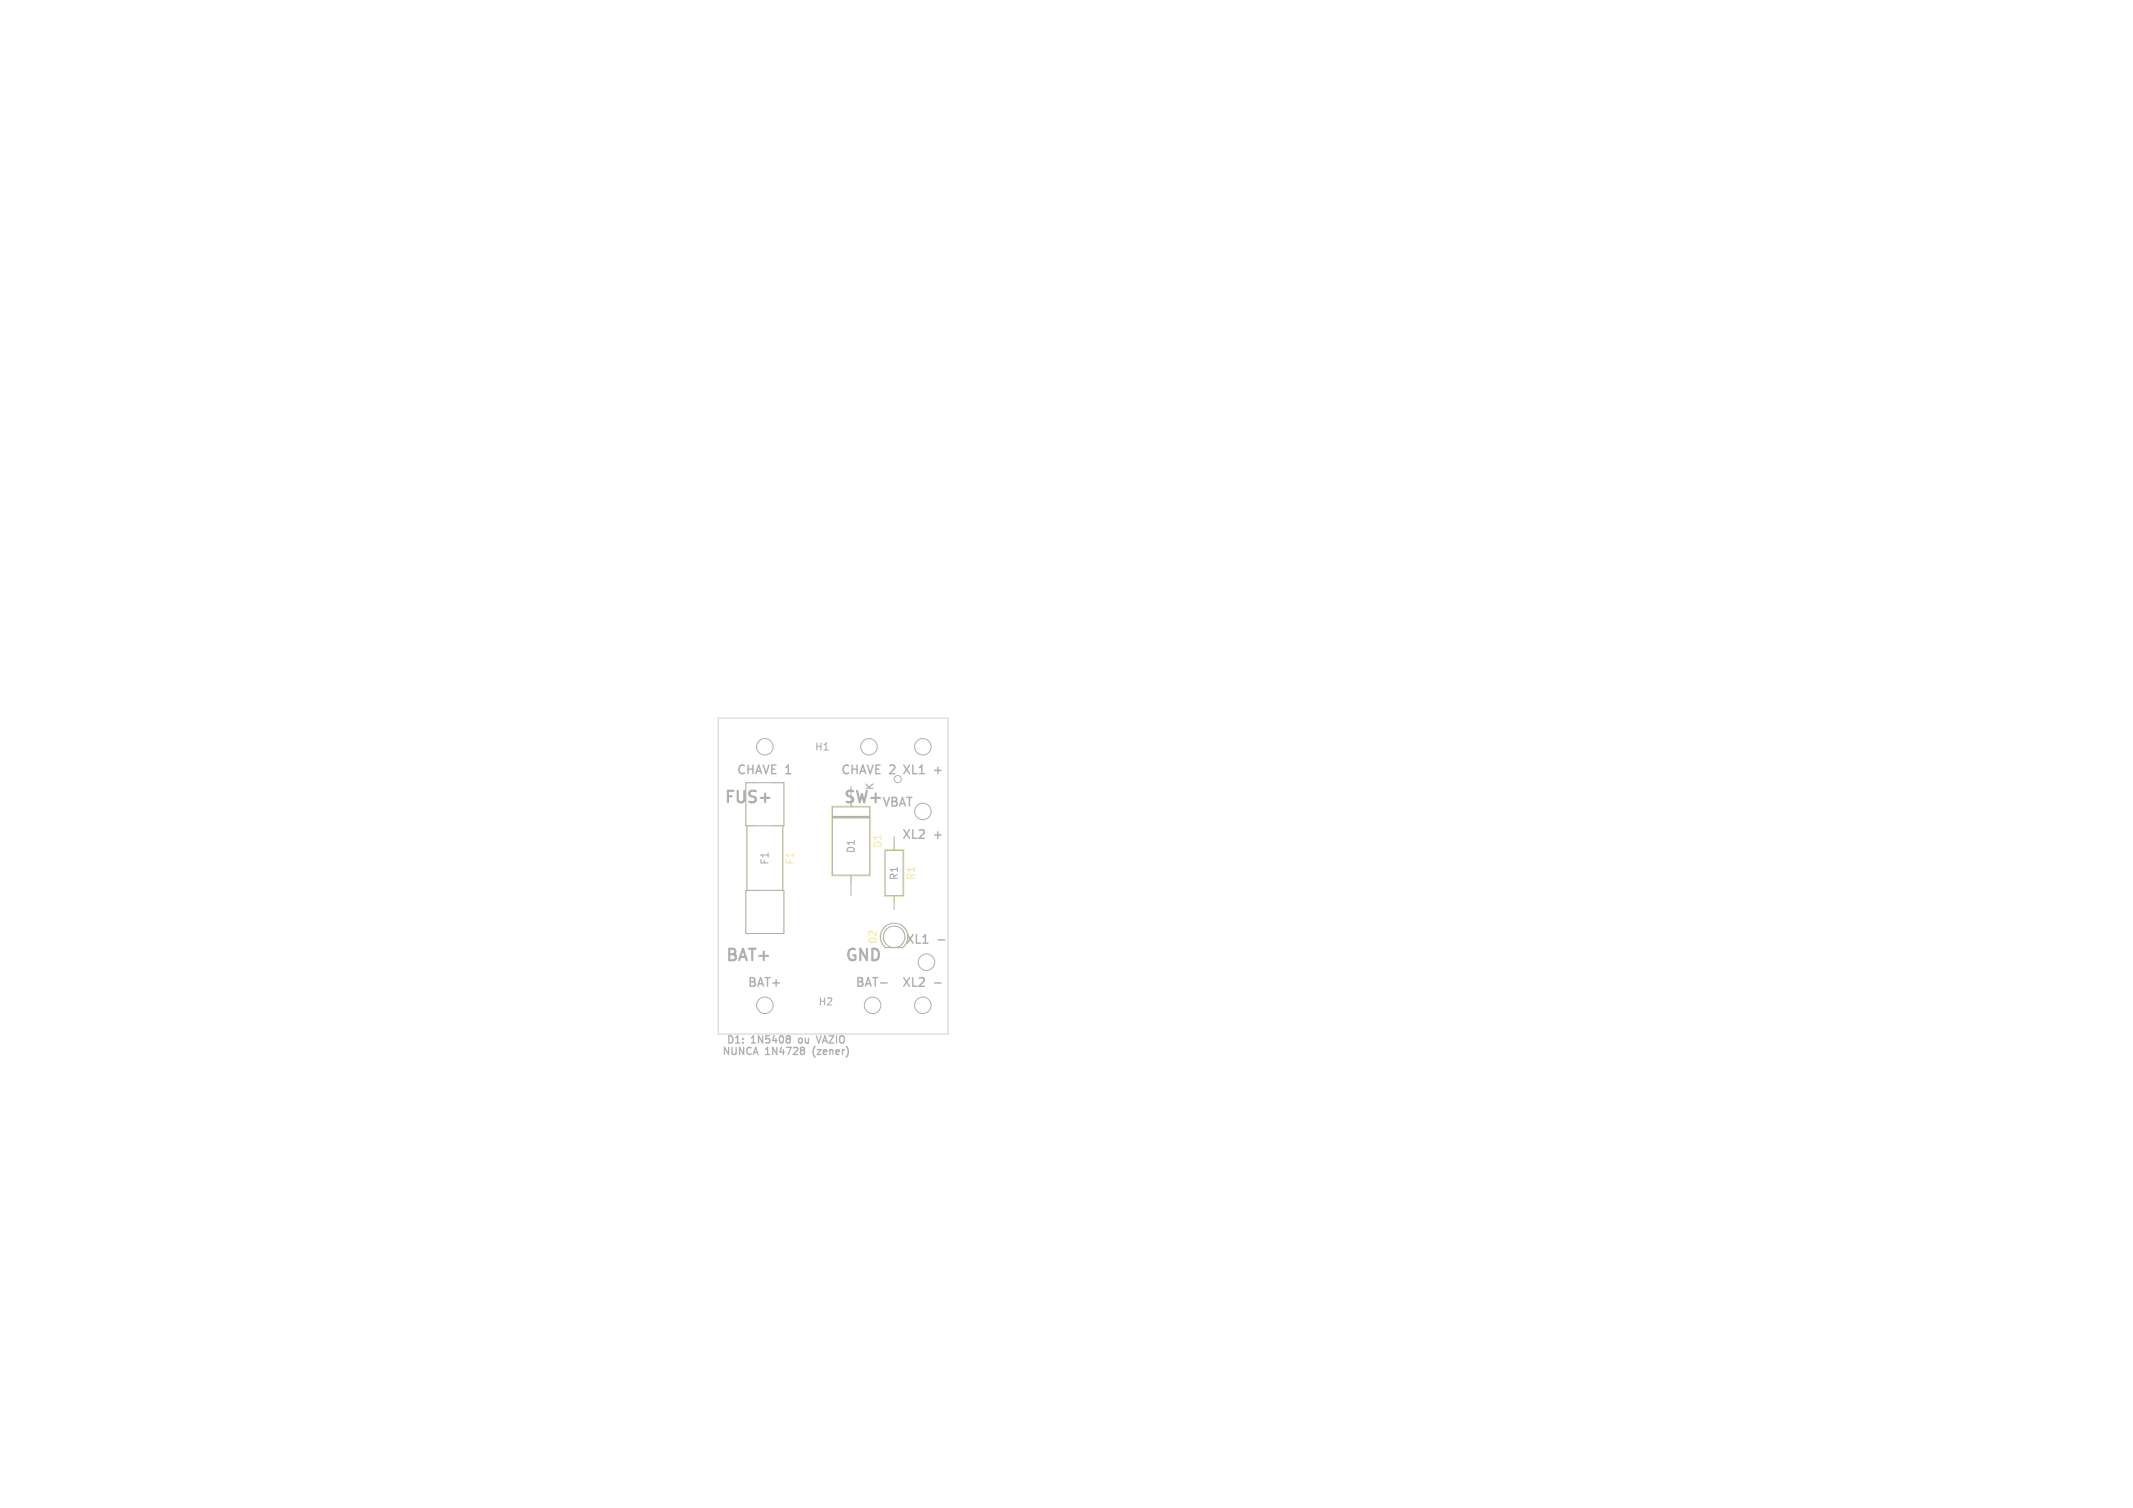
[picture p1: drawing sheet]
<svg xmlns="http://www.w3.org/2000/svg" width="297mm" height="210mm" viewBox="0 0 297 210" stroke-linecap="round" stroke-linejoin="round" font-family="sans-serif">
<defs><g id="words">
<g font-size="2.2" fill="#afafaf">
<text x="100.7" y="112.2">FUS+</text>
<text x="117.3" y="112.2">SW+</text>
<text x="100.9" y="134.2">BAT+</text>
<text x="117.5" y="134.2">GND</text>
</g>
<g font-size="1.7" fill="#afafaf">
<text x="102.5" y="108.1">CHAVE 1</text>
<text x="117" y="108.1">CHAVE 2 XL1</text>
<text x="122.7" y="112.6">VBAT</text>
<text x="130" y="108.1">+</text>
<text x="125.5" y="117.1">XL2</text>
<text x="130" y="117.1">+</text>
<text x="126" y="131.7">XL1</text>
<text x="130.5" y="131.7">-</text>
<text x="104" y="137.7">BAT+</text>
<text x="119" y="137.7">BAT-</text>
<text x="125.5" y="137.7">XL2</text>
</g>
<g font-size="1.4" fill="#afafaf">
<text x="113.4" y="104.7">H1</text>
<text x="121.8" y="110.1" transform="rotate(-90 121.8 110.1)">K</text>
<text x="119.2" y="118.9" transform="rotate(-90 119.2 118.9)">D1</text>
<text x="107.2" y="120.5" transform="rotate(-90 107.2 120.5)">F1</text>
<text x="125.2" y="122.7" transform="rotate(-90 125.2 122.7)">R1</text>
<text x="113.9" y="140.2">H2</text>
<text x="100.5" y="147.2">NUNCA</text>
<text x="101.1" y="145.6">D1:</text>
<text x="104.6" y="145.6">1N5408</text>
<text x="106.6" y="147.2">1N4728</text>
<text x="111.5" y="145.6">ou</text>
<text x="113.5" y="147.2">(zener)</text>
<text x="114.4" y="145.6">VAZIO</text>
</g>
<g font-size="1.4" fill="#f2eda1">
<text x="122.9" y="118.2" transform="rotate(-90 122.9 118.2)">D1</text>
<text x="110.7" y="120.5" transform="rotate(-90 110.7 120.5)">F1</text>
<text x="127.6" y="122.7" transform="rotate(-90 127.6 122.7)">R1</text>
<text x="122.3" y="131.6" transform="rotate(-90 122.3 131.6)">D2</text>
</g>
</g></defs>
<g fill="none" stroke="#f2eda1" stroke-width=".14">
<path d="M104 115v9M105.4 109h-1.6v6h1.6M107.6 109h1.5v6h-1.5M109 115v9M115.8 112.2h5.4v9.8h-5.4zM115.8 113.7h5.4M115.8 113.8h5.4M115.8 113.9h5.4M123.1 118.3h2.8v6.5h-2.8zM124.5 117.5v.8M105.4 124h-1.6v6h1.6M107.6 124h1.5v6h-1.5"/>
<path d="M118.5 122v.9M123.4 129.4a1.5 1.5 0 0 0 0 2.1M123.4 128.8a1.99 1.99 0 0 0-.1 3.2h.1M124.5 124.8v.8M125.6 128.8a1.99 1.99 0 0 1 .1 3.2M125.6 129.4a1.5 1.5 0 0 1 0 2.1"/>
</g>
<g fill="#fff" stroke="#fff" stroke-width=".14">
<circle cx="124.5" cy="116.5" r=".4"/>
<circle cx="124.5" cy="126.7" r=".4"/>
<circle cx="124.5" cy="131.7" r=".45"/>
<circle cx="124.5" cy="129.2" r=".45"/>
<circle cx="129" cy="134" r=".77"/>
<circle cx="106.5" cy="109.5" r=".53"/>
<circle cx="106.5" cy="114.5" r=".53"/>
<circle cx="106.5" cy="124.5" r=".52"/>
<circle cx="106.5" cy="129.5" r=".52"/>
<circle cx="114.5" cy="104" r="1.6"/>
<circle cx="115" cy="139.5" r="1.6"/>
<circle cx="121" cy="104" r=".77"/>
<circle cx="121.5" cy="140" r=".77"/>
<circle cx="128.5" cy="104" r=".77"/>
<circle cx="106.5" cy="104" r=".77"/>
<circle cx="125" cy="108.5" r=".35"/>
<circle cx="118.5" cy="109.5" r=".8"/>
<circle cx="118.5" cy="124.7" r=".8"/>
<circle cx="128.5" cy="140" r=".77"/>
<circle cx="106.5" cy="140" r=".77"/>
<circle cx="128.5" cy="113" r=".77"/>
</g>
<path d="M122.6 136.9h.9M130.1 136.9h.9" fill="none" stroke="#afafaf" stroke-width=".2"/>
<path d="M105.9 111.1h1.2" fill="none" stroke="#afafaf" stroke-width=".3"/>
<path d="M109.9 144.3l.1 .1-.1 .3 .1 .1v.3l-.1 .2M112 146l-.2 .3 .2 .2v.2l-.2 .2M113.7 144.3l.3 1" fill="none" stroke="#afafaf" stroke-width=".18"/>
<g fill="none" stroke="#afafaf" stroke-width=".14">
<path d="M103.8 109h5.3v6h-5.3zM104 115v9M109 115v9M115.9 112.4h5.2v9.5h-5.2zM115.9 113.7h5.2M115.9 113.8h5.2M115.9 113.9h5.2M118.5 109.5v2.9M123.2 118.4h2.6v6.3h-2.6zM124.5 116.5v1.9M103.8 124h5.3v6h-5.3zM118.5 121.9v2.8"/>
<path d="M123.2 129.1a1.9 1.9 0 0 1 2.8 .2 1.9 1.9 0 0 1-.3 2.7h-2.4a1.9 1.9 0 0 1-.1-2.9zM124.5 124.7v2"/>
<circle cx="106.5" cy="104" r="1.15"/>
<circle cx="121" cy="104" r="1.15"/>
<circle cx="125" cy="108.5" r=".5"/>
<circle cx="128.5" cy="104" r="1.15"/>
<circle cx="128.5" cy="113" r="1.15"/>
<circle cx="106.5" cy="140" r="1.15"/>
<circle cx="121.5" cy="140" r="1.15"/>
<circle cx="124.5" cy="130.5" r="1.5"/>
<circle cx="128.5" cy="140" r="1.15"/>
<circle cx="129" cy="134" r="1.15"/>
</g>
<path d="M100 100h32v44h-32z" fill="none" stroke="#d0d2cd" stroke-width=".14"/>
<use href="#words"/>
</svg>
